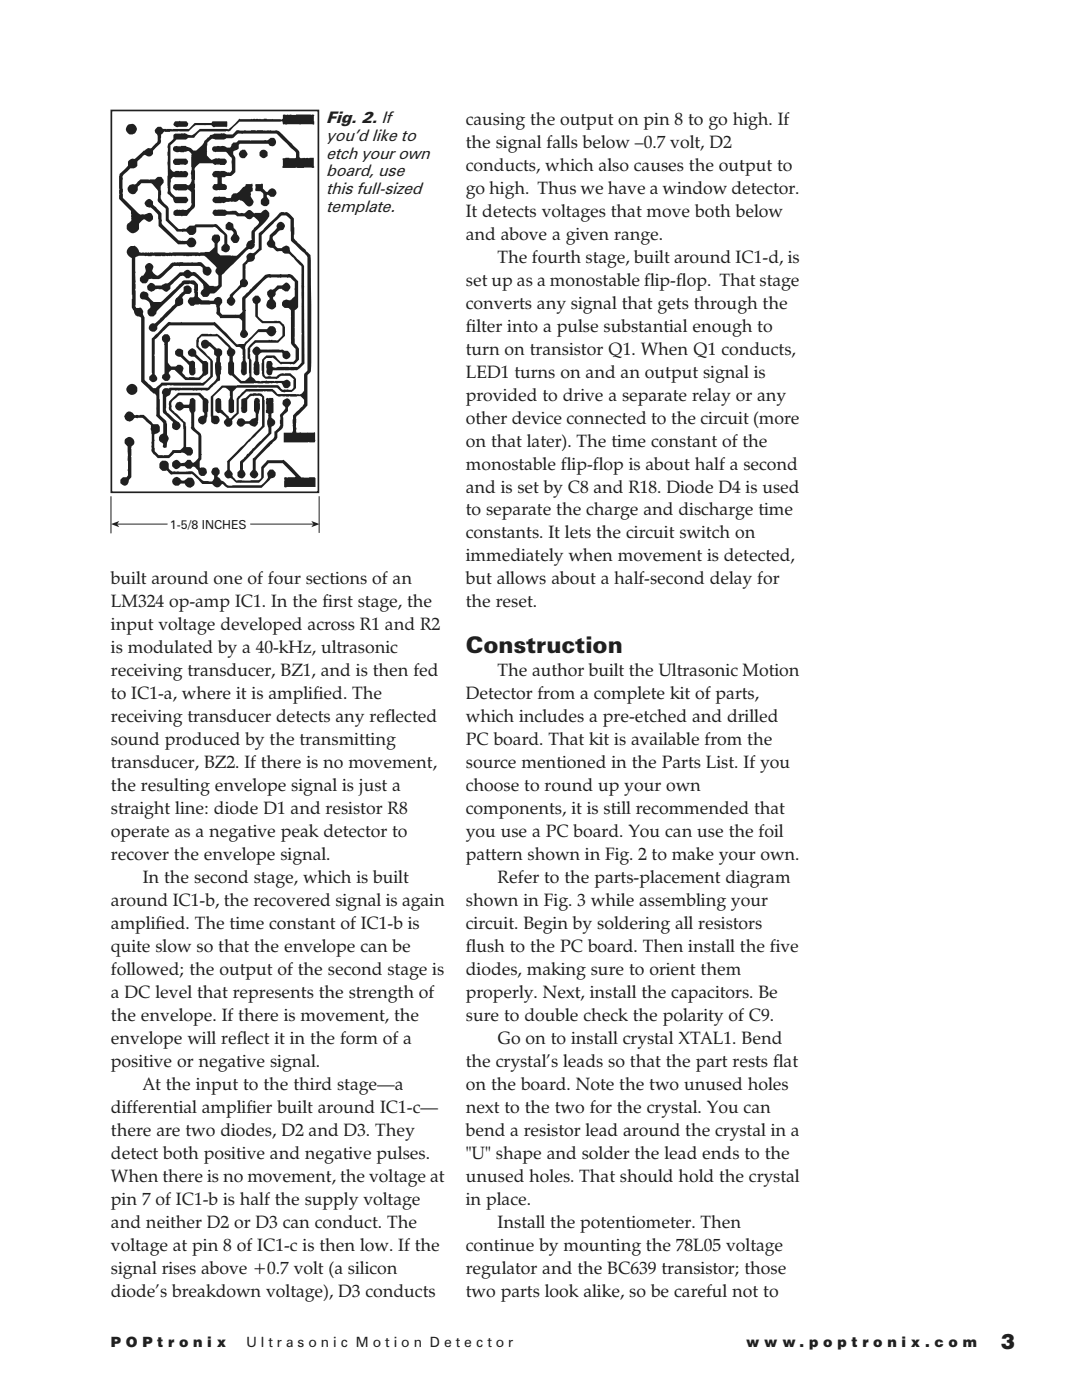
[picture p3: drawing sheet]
<svg xmlns="http://www.w3.org/2000/svg" width="216mm" height="279mm" viewBox="0 0 216 279" stroke-linecap="round" stroke-linejoin="round" font-family="sans-serif">
<defs><g id="words">
<text font-size="4.6" fill="#231f20" x="92.9" y="130.4">Construction</text>
<text font-size="4.2" fill="#231f20" x="199.7" y="269.2">3</text>
<g font-size="3.5" fill="#231f20">
<text x="92.9" y="24.9">causing the output on pin 8 to go high. If</text>
<text x="92.9" y="29.5">the signal falls below –0.7 volt, D2</text>
<text x="92.9" y="34.1">conducts, which also causes the output to</text>
<text x="92.9" y="38.7">go high. Thus we have a window detector.</text>
<text x="92.9" y="43.3">It detects voltages that move both below</text>
<text x="92.9" y="47.8">and above a given range.</text>
<text x="99.3" y="52.4">The fourth stage, built around IC1-d, is</text>
<text x="92.9" y="57">set up as a monostable flip-flop. That stage</text>
<text x="92.9" y="61.6">converts any signal that gets through the</text>
<text x="92.9" y="66.2">filter into a pulse substantial enough to</text>
<text x="92.9" y="70.8">turn on transistor Q1. When Q1 conducts,</text>
<text x="92.9" y="75.4">LED1 turns on and an output signal is</text>
<text x="92.9" y="79.9">provided to drive a separate relay or any</text>
<text x="92.9" y="84.5">other device connected to the circuit (more</text>
<text x="92.9" y="89.1">on that later). The time constant of the</text>
<text x="92.9" y="93.7">monostable flip-flop is about half a second</text>
<text x="92.9" y="98.3">and is set by C8 and R18. Diode D4 is used</text>
<text x="92.9" y="102.9">to separate the charge and discharge time</text>
<text x="92.9" y="107.5">constants. It lets the circuit switch on</text>
<text x="92.9" y="112">immediately when movement is detected,</text>
<text x="22.1" y="116.6">built around one of four sections of an</text>
<text x="92.9" y="116.6">but allows about a half-second delay for</text>
<text x="22.1" y="121.2">LM324 op-amp IC1. In the first stage, the</text>
<text x="22.1" y="125.8">input voltage developed across R1 and R2</text>
<text x="92.9" y="121.2">the reset.</text>
<text x="22.1" y="130.4">is modulated by a 40-kHz, ultrasonic</text>
<text x="22.1" y="135">receiving transducer, BZ1, and is then fed</text>
<text x="99.3" y="135">The author built the Ultrasonic Motion</text>
<text x="22.1" y="139.6">to IC1-a, where it is amplified. The</text>
<text x="92.9" y="139.6">Detector from a complete kit of parts,</text>
<text x="22.1" y="144.2">receiving transducer detects any reflected</text>
<text x="22.1" y="148.7">sound produced by the transmitting</text>
<text x="92.9" y="144.2">which includes a pre-etched and drilled</text>
<text x="92.9" y="148.7">PC board. That kit is available from the</text>
<text x="22.1" y="153.3">transducer, BZ2. If there is no movement,</text>
<text x="92.9" y="153.3">source mentioned in the Parts List. If you</text>
<text x="22.1" y="157.9">the resulting envelope signal is just a</text>
<text x="92.9" y="157.9">choose to round up your own</text>
<text x="22.1" y="162.5">straight line: diode D1 and resistor R8</text>
<text x="22.1" y="167.1">operate as a negative peak detector to</text>
<text x="92.9" y="162.5">components, it is still recommended that</text>
<text x="92.9" y="167.1">you use a PC board. You can use the foil</text>
<text x="22.1" y="171.7">recover the envelope signal.</text>
<text x="92.9" y="171.7">pattern shown in Fig. 2 to make your own.</text>
<text x="28.5" y="176.3">In the second stage, which is built</text>
<text x="99.3" y="176.3">Refer to the parts-placement diagram</text>
<text x="22.1" y="180.8">around IC1-b, the recovered signal is again</text>
<text x="22.1" y="185.4">amplified. The time constant of IC1-b is</text>
<text x="92.9" y="180.8">shown in Fig. 3 while assembling your</text>
<text x="92.9" y="185.4">circuit. Begin by soldering all resistors</text>
<text x="22.1" y="190">quite slow so that the envelope can be</text>
<text x="92.9" y="190">flush to the PC board. Then install the five</text>
<text x="22.1" y="194.6">followed; the output of the second stage is</text>
<text x="92.9" y="194.6">diodes, making sure to orient them</text>
<text x="22.1" y="199.2">a DC level that represents the strength of</text>
<text x="22.1" y="203.8">the envelope. If there is movement, the</text>
<text x="92.9" y="199.2">properly. Next, install the capacitors. Be</text>
<text x="92.9" y="203.8">sure to double check the polarity of C9.</text>
<text x="22.1" y="208.4">envelope will reflect it in the form of a</text>
<text x="99.3" y="208.4">Go on to install crystal XTAL1. Bend</text>
<text x="22.1" y="212.9">positive or negative signal.</text>
<text x="92.9" y="212.9">the crystal's leads so that the part rests flat</text>
<text x="28.5" y="217.5">At the input to the third stage—a</text>
<text x="92.9" y="217.5">on the board. Note the two unused holes</text>
<text x="22.1" y="222.1">differential amplifier built around IC1-c—</text>
<text x="22.1" y="226.7">there are two diodes, D2 and D3. They</text>
<text x="92.9" y="222.1">next to the two for the crystal. You can</text>
<text x="92.9" y="226.7">bend a resistor lead around the crystal in a</text>
<text x="22.1" y="231.3">detect both positive and negative pulses.</text>
<text x="92.9" y="231.3">&quot;U&quot; shape and solder the lead ends to the</text>
<text x="22.1" y="235.9">When there is no movement, the voltage at</text>
<text x="92.9" y="235.9">unused holes. That should hold the crystal</text>
<text x="22.1" y="240.5">pin 7 of IC1-b is half the supply voltage</text>
<text x="22.1" y="245">and neither D2 or D3 can conduct. The</text>
<text x="92.9" y="240.5">in place.</text>
<text x="99.3" y="245">Install the potentiometer. Then</text>
<text x="22.1" y="249.6">voltage at pin 8 of IC1-c is then low. If the</text>
<text x="92.9" y="249.6">continue by mounting the 78L05 voltage</text>
<text x="22.1" y="254.2">signal rises above +0.7 volt (a silicon</text>
<text x="92.9" y="254.2">regulator and the BC639 transistor; those</text>
<text x="22.1" y="258.8">diode's breakdown voltage), D3 conducts</text>
<text x="92.9" y="258.8">two parts look alike, so be careful not to</text>
</g>
<g font-size="3.2" fill="#231f20">
<text x="65.1" y="24.6">Fig. 2. If</text>
<text x="65.1" y="28.1">you'd like to</text>
<text x="65.1" y="31.6">etch your own</text>
<text x="65.1" y="35.2">board, use</text>
<text x="65.1" y="38.7">this full-sized</text>
<text x="65.1" y="42.2">template.</text>
</g>
<g font-size="2.8" fill="#231f20">
<text x="22.1" y="268.9">P O P t r o n i x</text>
<text x="49.2" y="268.9">U l t r a s o n i c M o t i o n D e t e c t o r</text>
<text x="148.9" y="268.9">w w w . p o p t r o n i x . c o m</text>
</g>
<text font-size="2.5" fill="#231f20" x="33.9" y="105.5">1-5/8 INCHES</text>
</g></defs>
<g fill="#231f20">
<path d="M34.6 26.9l.4-.2 1.8-.1a1.77 1.77 0 0 0 2.5-.4l.6-.5 5.5 .1a5.1 5.1 0 0 0 2.3-2.1h6.6l1.8 .2 .3-.3v-.7h.3h5.7l.3 .2v1.7l-6.1 .1-.2-.6-.3-.1-8.3 .1-2.1 1.9h-5.7l-1.3 1.3h-1.1l-.5 .3h-1.9l-1.2 1.2v4.6l.6 .7 .4-.2 1.5 .1a.69 .69 0 0 1 1 .2 .69 .69 0 0 1-.3 1l-2.4-.1a.62 .62 0 0 0-.7 .4l-.1 2.4 .4 .7 .6 .5h2.2a.71 .71 0 0 1 .4 .6 .71 .71 0 0 1-.5 .6h-2.1l-.2-.1a2.6 2.6 0 0 0-1.3-1.7l-.1-9.5a1.03 1.03 0 0 1 .7-1l.5-.5z"/>
<path d="M34.9 24.2h2.3l.2 .2a.56 .56 0 0 1-.2 .9h-1.7a.64 .64 0 0 1-.8-.2 .64 .64 0 0 1 .2-.9z"/>
<path d="M31.2 25.6l.3-.3h.6l.4 .4 .8 .1 4.4-.1 1.1-1.2h3.4l.2-.3h2.7l.2 .1v.9l-.1 .2h-2.5l-.5-.4h-3.1l-1.5 1.2h-4.7l-.8 .7v.7a1.39 1.39 0 0 1-.7 1.6 1.41 1.41 0 0 0-.9 1.5 1 1 0 0 1-1.6 .2l-1.4 1.2-.1 .2v.8l-.7 .5a1.42 1.42 0 0 0-1.4 .7l-.2 .2a1.12 1.12 0 0 0-.6 1.3v3.7l2.8 2.8a1.62 1.62 0 0 0 1.6 .5l.2-.1a.82 .82 0 0 1 .9-.2 .82 .82 0 0 1 .5 .7 .93 .93 0 0 1-.7 1.1l-.3-.1a.77 .77 0 0 0-1.3 0l-.5 .4v1.1a1.24 1.24 0 0 1-1.9 .6 1.24 1.24 0 0 1 .1-2 .98 .98 0 0 0 .2-1.2v-1l-2.3-2.4v-4.6l.1-.4 .8-.7a1.57 1.57 0 0 0 .8-1.7l.5-.5 .7-.1a1.68 1.68 0 0 0 1.2-.9l.8-.7 .7-.5 .8-.1 1.2-1.1 .1-1.3-.5-.6a.62 .62 0 0 1 .2-.9z"/>
<path d="M34.6 29.4l.7-.3h1.7l1 .5a.91 .91 0 0 0 1.5 .1 3 3 0 0 0 1.3-1.6l.9-.8a.72 .72 0 0 1 .8-.5l.2-.1 2-.1 .5 .2h1.2l.8-.8 7 .1a2.01 2.01 0 0 1 2.4 1l2.3 2.3a1.75 1.75 0 0 1 .8 2l.4 .2 2.5-.1v2h-6.2v-1.9l.6-.1h2l.1-1-4-3.8h-6.9a1.45 1.45 0 0 0-1.6 .8l-1.5 .1-.4 .2h-1.8a.91 .91 0 0 0-1.3 .5l-.2 .2-.1 1.8a1.48 1.48 0 0 0 1 1.6l.8-.3 1.7 .1a.68 .68 0 0 1 .5 .6 .68 .68 0 0 1-.5 .6h-1.8l-.6-.3h-2.5l-.4 .3-.6 .6-.1 .3 .1 7.3-.2 .4-1.4 1.6h-2.3l-.4-.3v-.6a1.38 1.38 0 0 1 1.5-.3l.4-.1a1.38 1.38 0 0 0 1.7-1v-2.4l-.3-.3-.4-.3-.4 .2h-1.6a.73 .73 0 0 1-.8-.3 .73 .73 0 0 1 0-.8l.3-.2h2.1l.3 .2a.93 .93 0 0 0 .8-1.2v-4.6a.81 .81 0 0 0-.3-.8 .81 .81 0 0 0-.9 0h-1.1a.83 .83 0 0 1-1 0 .83 .83 0 0 1-.3-.9z"/>
<path d="M42.4 29.4l.3-.2h1.1a1.68 1.68 0 0 1 1.5 .3h.6l.6-1.1h.6l.5-.4h5.2a1.27 1.27 0 0 0 1.2-.5 .85 .85 0 0 1 1.1 .5 .85 .85 0 0 1-.4 1.1 .85 .85 0 0 1-1.2-.4h-5.7l-.2 .2v.7l-1.1 .6v.6l.5 .7v2.9l-.2 .1a1.65 1.65 0 0 1-1.7 .7l-.3 .2h-.5v1.1l.1 .2h.5l.4 .4v.6l-.3 .2h-1.3a.82 .82 0 0 1-.9 0 .82 .82 0 0 1-.3-.8l.2-.4 .7-.1v-1.1l-.7-.1a.61 .61 0 0 1-.4-.6 .61 .61 0 0 1 .5-.6h1.2a1.55 1.55 0 0 1 1.5 .2l.5-.1 .3-.4-.1-1.4a1.37 1.37 0 0 0-.6-1.6l-.6-.6h-1.9a.61 .61 0 0 1-.7-.2 .61 .61 0 0 1 0-.7z"/>
<path d="M52.1 30.1l.5-.2 .5 .2 .3 .3v.7a.92 .92 0 0 1-1.6 0v-.7z"/>
<path d="M34.9 31.7h2.2a.63 .63 0 0 1 .4 .8 .63 .63 0 0 1-.8 .3l-1.7 .1a.71 .71 0 0 1-.1-1.2z"/>
<path d="M25.9 36.9l.8-.1a1.1 1.1 0 0 0 1-.7l.3-.3h2.9a1.11 1.11 0 0 1 1.3-.4l.4 .5a1.73 1.73 0 0 1-.5 1.3v1.8a2.49 2.49 0 0 0 1.3 2.2l.3 .4v2.1l1.9 2h1.5l.7-.7h1l.2-.2h4.3l1.9 1.9 .1 1.9a.99 .99 0 0 1 .4 1.3 .91 .91 0 0 1-1.5 0 1.18 1.18 0 0 1 .6-1.2v-1.8l-1.2-1a.86 .86 0 0 0-1.1-.5h-3.3v.7l-.2 .4a1.1 1.1 0 0 1-1.2 .4l-.6-.7h-1.9l-2.2-2.2v-2.3l-1-.9a1.15 1.15 0 0 1-.6-1.4v-.5a1.9 1.9 0 0 0-.8-1.8l-.5-.5h-2l-.2 .2a1.21 1.21 0 0 0-.5 1.1 1.01 1.01 0 0 1-1.5 .7 1.01 1.01 0 0 1-.1-1.7z"/>
<path d="M42.7 39.3h2.2l.4 .2h.7a.99 .99 0 0 1 1-.9 2.38 2.38 0 0 0 1.5-1.3l.4-.1 .2-.5h1.2l.1 1.5-.3 .1a2.58 2.58 0 0 0 .5 2 .89 .89 0 0 1-.7 .9 .89 .89 0 0 1-1-.6 1.12 1.12 0 0 0-1.8-.3l-1.3-.1-.7 .1-.5 .2h-1.7a.69 .69 0 0 1-.5-.5 .69 .69 0 0 1 .3-.7z"/>
<path d="M51 36.7h1.5v.9l.6 .7h.3a.9 .9 0 0 1 1.4-.5 .9 .9 0 0 1-.2 1.5h-.6l-.6-.4-.2 .1 .2 .4 .3 .6v.6a.93 .93 0 0 1-1.2 .4l-.5-.4v-.5l.5-.7v-.7l-.5-.5-1-.1z"/>
<path d="M29.2 40a.78 .78 0 0 1 1.3 .2v.7l1.7 1.7v1.8a6.8 6.8 0 0 0 2.2 2.3l1.2 1.3 1.6 .1 .2-.2a.95 .95 0 0 1 1.6 0 .95 .95 0 0 1-.6 1.4h-.6l-.7-.6-1.6 .1-3.9-3.7v-1.3a1.9 1.9 0 0 0-1-1.9l-.4-.4a1.68 1.68 0 0 1-1.4-.9z"/>
<path d="M25.8 49.3l.9-.3 .6 .4 .4 .5a.73 .73 0 0 0 1 .5l11.1 .1 1.1-.2a1.71 1.71 0 0 0 1.7-.7l.2-.3v-.8a.97 .97 0 0 1-.1-1.7h.9l.3 .5a1.73 1.73 0 0 1-.5 1.3v1.7l.5 .7h3.3l1.9-1.8v-.3a1.2 1.2 0 0 1 1-1l.2-.2-.1-1.5 .8-.9a.92 .92 0 0 0 .5-1.2 1.17 1.17 0 0 0-1-.8 .98 .98 0 0 1-1.7-.1h-1.5l-.5-.4h-1.5l-.4 .3h-2.1l-.1-.2a.63 .63 0 0 1-.2-.8 .63 .63 0 0 1 .9-.2l1.4-.1 .6 .4 1.7-.1 .2 .1a.72 .72 0 0 0 .9 .3 .89 .89 0 0 0 1.2-.5 .91 .91 0 0 1 1.2 .5l.2 .1 1.2-.1a1.11 1.11 0 0 1 1.2-.6 1.1 1.1 0 0 1 .3 1.5l-.6 .8-2 2.1-.1 2.2a.85 .85 0 0 1-.2 .9 .85 .85 0 0 1-.8 .3l-.7 .4-4.8 4.7-.1 2.3-1.2 1.2-.3 .3h-.8l-.5 .7h-.9l-.5-.8 .3-.6 .3-.3a1.89 1.89 0 0 0-.9-1.8 1.23 1.23 0 0 0-1.7-.6l-.3 .3h-.5l-.5-.4h-.7l-1.4 1.4a1.19 1.19 0 0 0-.6 1.1l-.4 .4a.92 .92 0 0 1-1.3-.3h-.7a1.12 1.12 0 0 0-1.1 .4 .83 .83 0 0 1-1.1-.4 .83 .83 0 0 1 .4-1.1 .83 .83 0 0 1 1.1 .4h1.4l.6-.5h.6l2.4-2.2h.7l.4-.3a.72 .72 0 0 1 1.1 .3l1 .1 2.7 2.7h.9h.5l.4-.2v-1.9l-.4-.5a.84 .84 0 0 1 0-1.1l-2.4-2.4h-13.1l-.6 .3-.1 .1v9.6l.2 .5 .6-.1a.87 .87 0 0 1 .7 1.2l.3 .7v12.4l1.1 1.1a.97 .97 0 0 0 .8 .6 .97 .97 0 0 0 .9-.5l.6-.5h8l.8-.4 1-.9v-3.1l-2.8-2.8v-1.3l.2-.5 .9-.8h2.9l.4 .2 2.9 2.8a.86 .86 0 0 1 .5 .8 .86 .86 0 0 1-.5 .7v.9l.2 .5v2.1l1.5 1.4a1.56 1.56 0 0 0 1.3-.6l.3-.2v-.7l-.1-2.8-.3-.2v-2l.3-.4 1.2-1.2 3.3-.1 1.1 .2 1.1-1.1v-1.7l-.7-.7h-3.4l-1.4-1.4v-2.4a.92 .92 0 0 1-.5-.8 .92 .92 0 0 1 .6-.9 .94 .94 0 0 1 1 .8v.4l-.6 .5v2.3l.2 .3 1 .8 2.6-.1a1.16 1.16 0 0 1 1.3 .6l.2 .2 .2 .5v1.7l-1.4 1.4h-4.5l-1.1 1-.1 1 .1 1 .3 .5v3.2l.9 .9 .9 .1 1.1-.2 1.6 .2 2.1-.1a.78 .78 0 0 1 1.2 .3 1.09 1.09 0 0 1-.6 1.2h-.5l-.3-.2-.4-.9-8.2 .1a6.8 6.8 0 0 0-2.3-1.8l-.2-.2v-2l.3-.4v-1l-.5-.5v-.6l.3-.3v-.4l-2.2-2.2h-3.2l-.5 .6-.1 .6a1.26 1.26 0 0 0 .8 1.6l2.1 2.2v3.1l-1.9 1.7h-7.2h-1l-.6 .8 .1 5.1 1.2 1.2 .2 .6 .1 2.3a1.24 1.24 0 0 1-.1 1.5v.7a.42 .42 0 0 1-.7 .2 .42 .42 0 0 1 0-.6l-.7-.6a1.05 1.05 0 0 1 .7-1.6v-2.1l-1.5-1.5 .1-3.9-.3-.4-.3-.1-.6-.5-1.8-1.8v-12.8l-.5-.2a1.1 1.1 0 0 1-1-1.2l-.4-.6v-9.9a1.24 1.24 0 0 1-1-1 1.24 1.24 0 0 1 .5-1.2z"/>
<path d="M45.4 44.4a.9 .9 0 0 1 1 .2 .9 .9 0 0 1 .2 .9l.5 .5 .2 .8a.95 .95 0 0 1 .5 .9 .95 .95 0 0 1-.6 .8 .95 .95 0 0 1-1.1-.6 .95 .95 0 0 1 .4-1.2v-.5l-.3-.2a1.17 1.17 0 0 1-1.2-.4v-.7z"/>
<path d="M29.2 52.7a.85 .85 0 0 1 1.2 .1 .85 .85 0 0 1 0 1.2 1 1 0 0 0 .7 .9 1 1 0 0 0 1.1-.4l1.6-1.5a1.44 1.44 0 0 1 1.6-.6h4a1.17 1.17 0 0 1 1.4 .6l.3 .2h.6a.92 .92 0 0 1 .2 1.6 .92 .92 0 0 1-1.5-.6v-.8l-.5-.3h-5.2l-2.8 2.5-1.4 .1a.78 .78 0 0 0-1.1 .6l-.3 .2h-.7a1.03 1.03 0 0 1-.5-1l.2-.3a1.41 1.41 0 0 0 .8-1.9z"/>
<path d="M28.1 58.4a.9 .9 0 0 1 1-.1 .9 .9 0 0 1 .5 .9l1 1.1h1.5l3-2.7 1.1-1.2 .1-.3 .3-.1h1.5a1.26 1.26 0 0 1 1.4 .8v2.4l.8 .7 2.3 .1a.89 .89 0 0 1 .8-.7 .89 .89 0 0 1 .9 .6v.5l-.5 .9 .1 1 .3 .3 .2 .2h2.7a1.19 1.19 0 0 0 1.2-.5l.1-3 3.9-3.8a1.59 1.59 0 0 1 1.8-.7h3.2a.87 .87 0 0 1 1.2 .2l1 1.1v5.2l-.7 .6v5.5v1.1l.9 1.1v2.2l-1.1 .9h-2.5l-1.5-1.2-.3-.1h-1.1l-.5 .5 .1 2.9 .2 .4h2.1a2.01 2.01 0 0 1 1.8-.7h1.1l.9 .8 .2 .4v1.7l-.9 .8-1.5 .1a1.46 1.46 0 0 1-1.3-.8l-3.9-.2-4.3 .1-.7 .8v1.3l.2 .4v2.3l-.5 .3-.6-.3v-2.3l.3-.7v-1.1l-.2-.2a1.2 1.2 0 0 0-1.3-.5l-1.8 1.8v3.8h.7a.95 .95 0 0 1 0 1.7h-.6l-.6-.6v-4.9l2.2-2.2 11.1-.1 .5 .4a.95 .95 0 0 0 1 .5h1.3l.4-.4v-1.6l-.8-.8h-1.7l-.9 .7-2.2-.1a1.98 1.98 0 0 1-.8-1.6l.1-2.2 .9-.9h1.5l1.3 1.3h2.5l.5-.5v-2.1l-.6-.5a1.36 1.36 0 0 1-.3-1.5v-5.6l-.6-.5h-.7a.92 .92 0 0 1-.4-1.3 1.03 1.03 0 0 1 1.4-.3l1-.8v-2.9l-.8-.7-4.4-.1-.4 .1-4.2 4.1v6.1l.2 .4a.81 .81 0 0 1-.1 1.2 .81 .81 0 0 1-1.1-.2 .81 .81 0 0 1 .2-1.1l.1-.2v-1.8l-.4-.4-4-.1-.3-.5a.57 .57 0 0 1-.4-.8v-.8l-.3-.7h-3.2l-.8 .1-.3 .2h-.5l-.4-.4a.82 .82 0 0 1 .2-1.3h.7l.2-.2-.1-1.3v-.9l-.8-.3-1.1 .1-5.5 5.4a1.08 1.08 0 0 1-1.5 1l-.4-.6 .1-.6a1.04 1.04 0 0 0 .6-1 1.04 1.04 0 0 0-.7-.9l-.5-.2a.82 .82 0 0 1-.9-.4 .82 .82 0 0 1 .1-1z"/>
<path d="M53.3 58.3l.5-.5h.4a1.19 1.19 0 0 0 1.2-.8l1-.1a.74 .74 0 0 1 1.3-.2 .93 .93 0 0 1-.3 1.5 1.49 1.49 0 0 1-1.2-.6 1.06 1.06 0 0 0-1.2 1.2l-.2 .3-.3 .2v.4l.2 .2a1.23 1.23 0 0 1 .3 1.4 1.03 1.03 0 0 1-1.8-.1l-.1-.3 .2-.6 .5-.7-.5-.8z"/>
<path d="M36.6 57.3a.93 .93 0 0 1 1.6 .3v.6l-.2 .3-.2 .2h-.8l-.2 .1a.56 .56 0 0 0-.3 .9v.8a1.38 1.38 0 0 1-1.1 .6l-3.1 3.1a1.53 1.53 0 0 0-.9 1.5 .92 .92 0 0 1-1.3 .4 .82 .82 0 0 1-.3-1.1 .82 .82 0 0 1 1-.4l4-3.8 .3-1.3 1.5-1.4z"/>
<path d="M30.3 67.6l3.3-3.3h9.1a1.49 1.49 0 0 1 1.1 .9l3.3 3.4 .4 .1 1.2-.1 2.8-2.9h1.8a1.04 1.04 0 0 1 1.4-.5 1.01 1.01 0 0 1 0 1.7 1.01 1.01 0 0 1-1.6-.6h-1.5l-1.7 1.7a1.97 1.97 0 0 0-.9 2.2v1.8l.2 .5v2.1a.67 .67 0 0 1-.9 .2 .67 .67 0 0 1-.2-.9v-1.5l.4-.5-.1-2.1a1.13 1.13 0 0 0-1.3-.6l-4.4-4.3h-8.8l-3 2.9v6.9a.82 .82 0 0 1 .2 1.4 .82 .82 0 0 1-1.3-.3v-.6l.6-.7z"/>
<path d="M32.5 67l.3-.3h.7a.98 .98 0 0 1 0 1.7v4l.6 .7h1l.4-.3h.5a.91 .91 0 0 1 .4 1.5l.2 .3a.93 .93 0 0 0 1.1 .7h1.1a1.29 1.29 0 0 0 1.6-1.1v-1.5l-1.6-1.5h-.6a.84 .84 0 0 1-.4-1.4 .84 .84 0 0 1 1.4 .4v.5l.6 .7a1.27 1.27 0 0 0 1.4 .6l.3 .4v2.1l-1.7 1.3h-2.8l-2.2-2a1.11 1.11 0 0 0-1.1 .6 .92 .92 0 0 1 .2 1.1 .92 .92 0 0 1-1 .5 .77 .77 0 0 1-.6-.7 .77 .77 0 0 1 .5-.7v-5.7a.92 .92 0 0 0-.4-1l-.1-.7z"/>
<path d="M40.4 68a1.1 1.1 0 0 1 1.5 .3l.4 .4a1.54 1.54 0 0 0 1.1 .8l.7 .2 .2 .3v.7l-.4 .4v1.1l.2 .2 .1 1.4-.1 .9-.2 .2v.9l-.6 .4-1.3 1.3a.85 .85 0 0 1-1.1 .4h-6.7l-.1 .4a.77 .77 0 0 1-.7 .8l-.2 .2v1a3.5 3.5 0 0 0 .1 2l2 1.7a.89 .89 0 0 1 .6 1.4 .89 .89 0 0 1-1.6-.1l.2-1.2-1.3-1.1a1.35 1.35 0 0 1-.7-1.6v-2.7a.81 .81 0 0 1 .4-1.2l8.6-.1 1.1-1.1a1.25 1.25 0 0 0 .4-1.8l-.1-1.6 .3-.7v-.8a.57 .57 0 0 0-.5-.6v-.9l-.2-.3a.72 .72 0 0 0-.8-.4 .87 .87 0 0 1-1.3 .1 .87 .87 0 0 1 0-1.3z"/>
<path d="M50.7 69.5l.2-.2a.76 .76 0 0 1 1.1 .5h4.3l.4 .2h.7a.83 .83 0 0 1 .3 1.4 .83 .83 0 0 1-1.3-.3l-.2-.8h-4l-.3 .2-.4 .4v1.2l.3 .6v1.9a.68 .68 0 0 1-.9 .2 .68 .68 0 0 1-.3-.9v-1.4l.3-.5v-1.1l-.2-.2a.77 .77 0 0 1 0-1.2z"/>
<path d="M35.3 69.7a.93 .93 0 0 1 1.2 .2 1.93 1.93 0 0 0 1.2 2.1l.4 .1a.55 .55 0 0 1 .8 .2l.1 2.2a.65 .65 0 0 1-.7 .4 .65 .65 0 0 1-.6-.6v-1.4l-1.7-1.7a1.07 1.07 0 0 1-1.1-.5v-.6z"/>
<path d="M25.2 82.4a.99 .99 0 0 1 1.6 .4h1.1a1.77 1.77 0 0 1 1.7 .8l1 1.1h.9l.4 .5v.9l-1.1 .6 .1 2.7a1.55 1.55 0 0 0 .8 1.4h1.9l.8-1h1.5l.7-.7-.1-4.7-2.7-2.6-.1-.6a1.62 1.62 0 0 1 .8-1.8l1-1h4.4l.9 1a.81 .81 0 0 1 .7 1.1v1.6l-.1 .2-.1 .9a1.16 1.16 0 0 1-1 1.5 .89 .89 0 0 1-.8-1.1 .89 .89 0 0 1 1.2-.7v-.5l-.3-.3v-2.3l-.8-.9-4 .1a3.5 3.5 0 0 0-1.4 1.5v.5a.86 .86 0 0 0 .5 1.1l2.4 2.2v4.9h.9a1 1 0 0 1 .1 1.7h-.7l-.5-.4-.6-.2-1.5 .1-1.1 1h-2.2l-.4-.4a1.46 1.46 0 0 1-.9-1.7l.1-2.7-.3-1 .1-.7-1.7-1.5h-1.2a.51 .51 0 0 0-.7 .4 .97 .97 0 0 1-1.4 0 .97 .97 0 0 1 .1-1.4z"/>
<path d="M48.1 79.8l1.2-.6a1.28 1.28 0 0 1 1.3-.7h.5a1.42 1.42 0 0 1 1.6 .7l.1 6-3.2 3-3.6 3.9-.1 1.6 .5 .7v.4a1.16 1.16 0 0 0 1 1.1l4.2-.1 .5-.5v-2.1l1.2-1.3 3.1-.1a10.8 10.8 0 0 1 3 2.7 1.24 1.24 0 0 0 1 .8l2.4-.1 .2 .2v1.8l-6.1 .1-.2-.1v-1.9l2.2-.1 .1-.1-2.6-2.7h-2.8l-1 1.1v1.8l-.9 1h-3.8a1.76 1.76 0 0 1-1.6-.8l-.4-.1a.87 .87 0 0 1-1.1-.5 .87 .87 0 0 1 .6-1.1l-.1-1.6a1.82 1.82 0 0 1 1-1.1l6-6.1v-5.7l-.5-.3h-1.2a1.03 1.03 0 0 0-1.3 .8v2.2a.65 .65 0 0 1-.5 .4 .65 .65 0 0 1-.7-.3z"/>
<path d="M50.9 79.5a.65 .65 0 0 1 .8 .1 .65 .65 0 0 1 .1 .8l.1 1.3-.4 .9v1.3a1.26 1.26 0 0 1-.5 1.2l-.2 .1-.5-.2-.6-.4h-.7a.96 .96 0 0 1-1 .5 .96 .96 0 0 1-.8-.7 .89 .89 0 0 1 .8-.9 .89 .89 0 0 1 .9 .6h.8l.5-.4 .8-.3v-.9l-.3-.5v-2z"/>
<path d="M53.2 79.5l1.4-.1-.1 .1 .1 2.9-.4 .2v.8a.92 .92 0 0 1 .7 .6 .92 .92 0 0 1-.3 1l-.4 .3v1.2l-5.7 5.9v1.4a.86 .86 0 0 1 .3 1.3 .86 .86 0 0 1-1.4-.1v-.8l.5-.4v-1.7l4.8-4.8a1.72 1.72 0 0 0 .8-2 2.11 2.11 0 0 1 .1-2.1l-.1-.7-.4-.1v-2.7z"/>
<path d="M56.5 79.9a.87 .87 0 0 1 1.3-.1 .87 .87 0 0 1-.3 1.4v.2a1.2 1.2 0 0 1-.8 1.3l-.3 .5 .1 1.9a1.51 1.51 0 0 1-1 1.1l-.2 .3v.9l-.1 .3-4.2 4.2v2a.85 .85 0 0 1 .4 1.2 .85 .85 0 0 1-1.3 .1 .85 .85 0 0 1 .2-1.3l.1-.1v-2.3l3.3-3.3 .8-.6 .3-.5v-1l.2-.1a1.75 1.75 0 0 0 .9-1.4l-.1-1.6a1.13 1.13 0 0 1 .7-.9l.3-.4a.64 .64 0 0 0-.4-.9z"/>
<path d="M25 87.6a1 1 0 0 1 1.5-.1 1 1 0 0 1-.3 1.6v6.1l-.1 .2a1.08 1.08 0 0 0-.5 1 .85 .85 0 0 1-.8 .5 .85 .85 0 0 1-.8-.5 1.09 1.09 0 0 1 .5-1.2h.8l.2-.3v-5.8a1 1 0 0 1-.5-1.5z"/>
<path d="M32 92.2l.3-.3a1.18 1.18 0 0 1 1.2 .3l.2 .3 .1 1.2a1.76 1.76 0 0 0 1.7 .4h2.1a1.86 1.86 0 0 1 1.9 .9 2.27 2.27 0 0 0 2.2 1.1h.6a.93 .93 0 0 0 .3-1.3 .81 .81 0 0 1-.5-.8 .81 .81 0 0 1 .7-.7h.6l.4 .6v.6l-.4 .6 .5 .4a.79 .79 0 0 0 .7 .6l.6 .6 .5 .2 6.3-.1 .7-.4a1.35 1.35 0 0 0 .7-1.6v-.5l.4-.6a1.07 1.07 0 0 1 1.2 .6v.6l-.2 .3a2.46 2.46 0 0 0-1.6 1.2l-1 1h-6.8l-.5-.3a.59 .59 0 0 0-.7-.4 .99 .99 0 0 1-1 .6 .99 .99 0 0 1-.8-.7h-2l-2.2-2-3.9 .1-.8-.7-.3-.1-.1 .1a1.21 1.21 0 0 1-1.3-.6v-.9z"/>
<path d="M34.7 95.4a.79 .79 0 0 1 1.3 .3l.2 .2a1.12 1.12 0 0 0 1.3-.6h.6a1 1 0 0 1 .4 1.7 1 1 0 0 1-1.6-.5h-.8a1.05 1.05 0 0 1-1.3 .3 .82 .82 0 0 1-.1-1.4z"/>
<circle cx="26.2" cy="25.8" r="1.08"/>
<circle cx="48.5" cy="30.7" r=".84"/>
<circle cx="26.4" cy="77.7" r="1.1"/>
</g>
<g fill="#231f20">
<path d="M51.6 46.6l.8-.6 2.7-2.7a1.5 1.5 0 0 1 1.8-.9 2.6 2.6 0 0 1 1.7 1.2v3.9l2.9 3a1.45 1.45 0 0 1 .5 1.5l.1 21.7-.2 .6-.5 .6v6l-1.7 1.8a.97 .97 0 0 0-.6 1.2v2.4h3.7l.2 1.5-.2 .5h-6.2v-1.9h1.7l.2-.6v-2.9l1.8-1.8 .4-.5-.1-.9a1.14 1.14 0 0 0-1.4-.6h-2.6a2.22 2.22 0 0 1-2.1-.7l-.2-.3h-1.2h-3.9l-1.6 1.7v2.7l-1.3 1.4 .1 .7a1.02 1.02 0 0 1-1.1 .6l-.4-.4a.93 .93 0 0 1 .3-1.4l-1.3-1a.64 .64 0 0 1-.9-.4v-2.1a.61 .61 0 0 1 .8-.4 .61 .61 0 0 1 .3 .8l.1 1.4 1.4 1.4 .2 .4h.3l1.1-1.1v-2.8l1.9-2h5.3l1 1 3.9 .1a1.11 1.11 0 0 0 1.4-.7v-3.2l.7-.9v-22.6l-.7-.8-2.6-2.5-.1-4.2-.2-.2a1.52 1.52 0 0 0-1.6-.6l-4 3.9v2.9l-.6 .5a1.22 1.22 0 0 0-.7 1.3l-.5 .5a1.54 1.54 0 0 0-1.2 .6l-.2 .2-.1 .8 .1 2a.83 .83 0 0 1 .5 .9 .83 .83 0 0 1-.6 .7h-.6l-1.3 1.1-.5 .8 .2 .3a.86 .86 0 0 1-.2 1.4 .86 .86 0 0 1-1.2-.5 1.34 1.34 0 0 1 .5-1.2l.1-.3 2-2v-.8l.5-.5v-2.8l.2-.2a.96 .96 0 0 0 .6-1.3 .89 .89 0 0 1 1.2-.8l.3-.1 .9-.8z" fill-rule="evenodd"/>
<path d="M55.4 44.5a.82 .82 0 0 1 1.4 .4 .82 .82 0 0 1-.8 1.1l-1.5 1.1a1.01 1.01 0 0 0 .4 1.3 .92 .92 0 0 0 .6 1.1h.7a.85 .85 0 0 1 1.1-.5 .85 .85 0 0 1 .6 1l2.8 3.1 .1 19.2a1.57 1.57 0 0 1-.9 1.1 2.31 2.31 0 0 1-2 .5h-3.5v.2a.65 .65 0 0 1-.7 .8 .65 .65 0 0 1-.5-.9l-.1-1.3 .3-.7h.7l.3 .6a.56 .56 0 0 0 .2 .7 .56 .56 0 0 0 .7 0l4.1-.1 .8-.8v-19.1l-2.4-2.6-1.2-.2a1.03 1.03 0 0 0-1-.4h-.5a1.71 1.71 0 0 0-1.4-.8 .8 .8 0 0 1-.5-.7 .8 .8 0 0 1 .5-.7l.1-.3a.98 .98 0 0 1 .6-1.2 1.39 1.39 0 0 0 .8-1.1v-.5z" fill-rule="evenodd"/>
<path d="M35.3 80.4a.87 .87 0 0 1 1.4 .4h1l.2-.7a.58 .58 0 0 1 .4-.7 .58 .58 0 0 1 .7 .4v2.2l-.3 .4v2.8l1.4 1.4 .1 .4 .1 3.7-.1 1-.4 .4v1.2l.2 .1 .7-.1a.92 .92 0 0 1 .6 .8 .92 .92 0 0 1-.5 .9h-.7l-.4-.4-.1-.2a1.72 1.72 0 0 0-1-1.3l-.5 .4a1.17 1.17 0 0 1-1.2-.5h-.8a.92 .92 0 0 1-.9 .6 .92 .92 0 0 1-.9-.6v-.6a.91 .91 0 0 1 .9-.6 .91 .91 0 0 1 .9 .6h.2a1.02 1.02 0 0 0 1.1-.6h.6a.59 .59 0 0 0 .8 .4l.8-.9v-4.3l-.5-.6a1.34 1.34 0 0 1-1-1.2l.1-2.6-.5-1.2a1.99 1.99 0 0 0-1.6 .5 .88 .88 0 0 1-1.1-.5 .88 .88 0 0 1 .3-1z" fill-rule="evenodd"/>
</g>
<path d="M22.2 22h41.3v76.2h-41.3z" fill="none" stroke="#231f20" stroke-width=".34"/>
<path d="M22.1 99v7.4M63.7 99v7.4M23.4 104.6h10" fill="none" stroke="#231f20" stroke-width=".2"/>
<path d="M22.1 104.6l1.7-.6-.4 .6 .4 .6z" fill-rule="evenodd" fill="#231f20"/>
<path d="M49.9 104.6h12.6" fill="none" stroke="#231f20" stroke-width=".2"/>
<path d="M62.1 104l1.7 .6-1.7 .6 .4-.6z" fill-rule="evenodd" fill="#231f20"/>
<use href="#words"/>
</svg>
